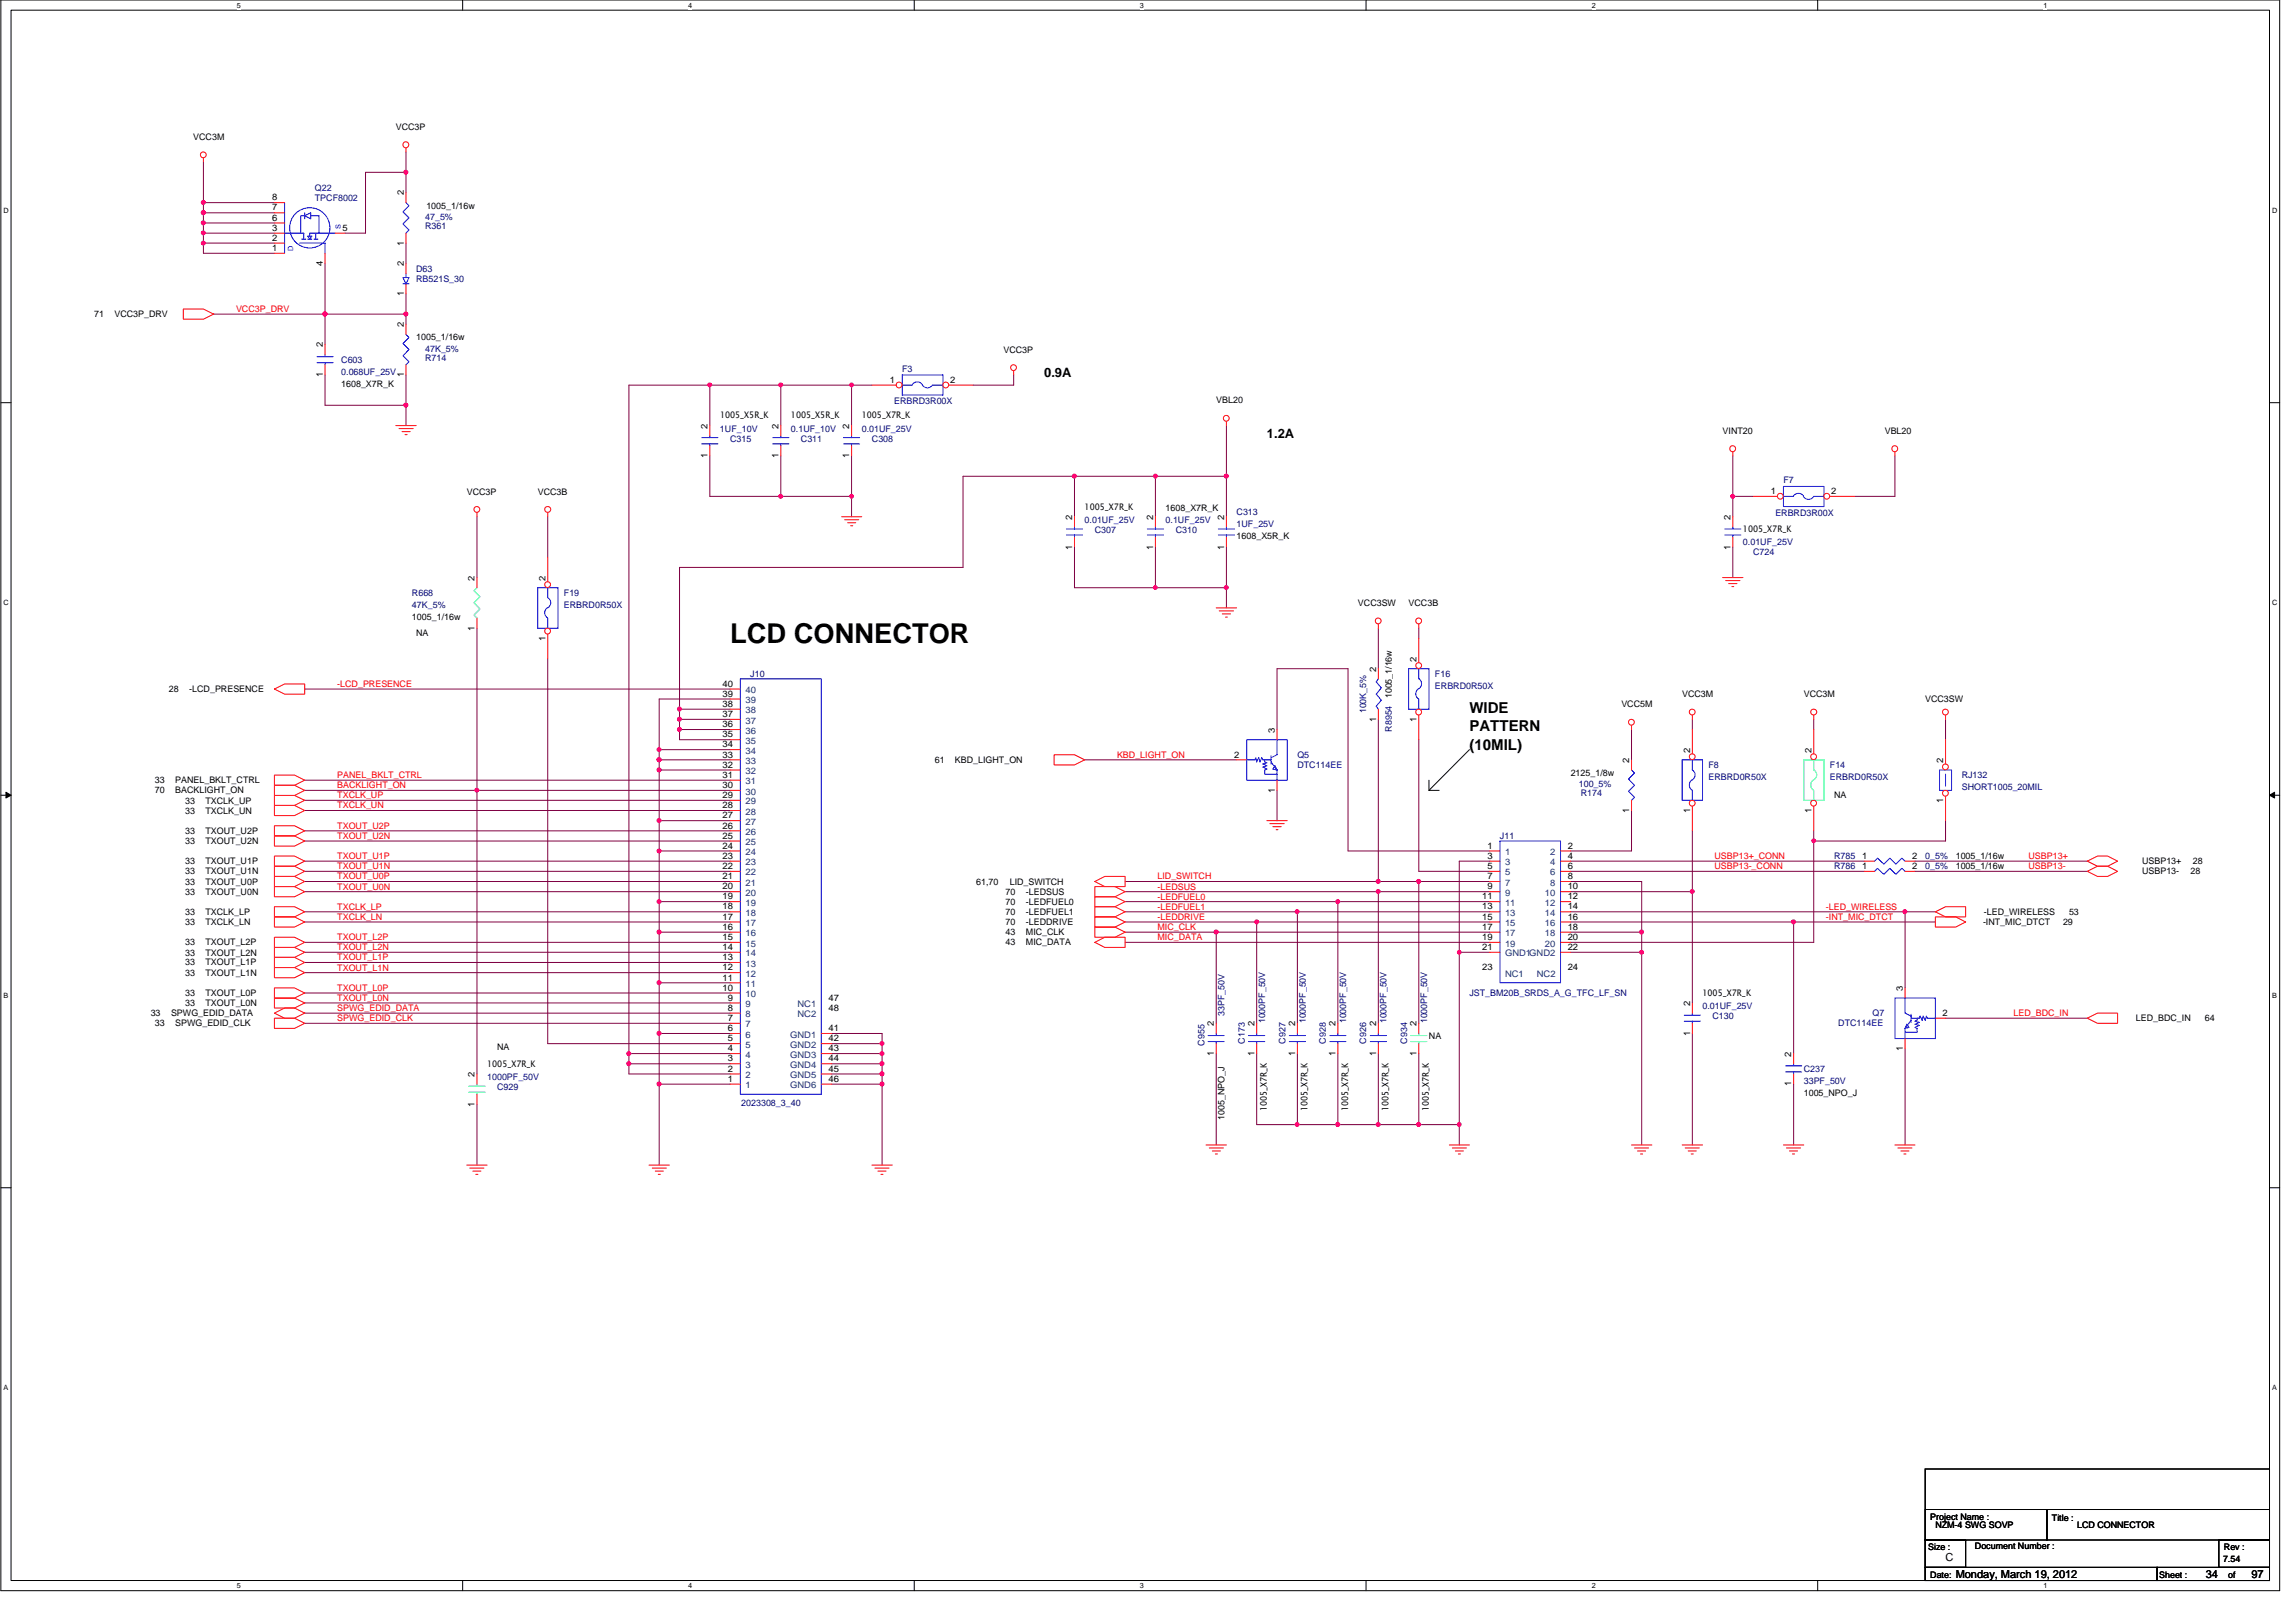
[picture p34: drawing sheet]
<svg xmlns="http://www.w3.org/2000/svg" width="420mm" height="297mm" viewBox="0 0 420 297" stroke-linecap="round" stroke-linejoin="round" font-family="sans-serif">
<defs><g id="words">
<text font-size="5" x="133.7" y="117.7">LCD CONNECTOR</text>
<g font-size="2.8">
<text x="269" y="130.5">WIDE</text>
<text x="269" y="133.9">PATTERN</text>
<text x="269" y="137.2">(10MIL)</text>
</g>
<g font-size="2.4">
<text x="191.2" y="69">0.9A</text>
<text x="231.9" y="80.1">1.2A</text>
</g>
<g font-size="2">
<text x="356.2" y="285.6">C</text>
<text x="358" y="288.8">Monday, March 19, 2012</text>
<text x="403.8" y="288.8">34</text>
<text x="412.2" y="288.8">97</text>
</g>
<g font-size="1.7">
<text x="72.5" y="23.7">VCC3P</text>
<text x="35.4" y="25.6">VCC3M</text>
<text x="73.9" y="35.8" transform="rotate(-90 73.9 35.8)">2</text>
<text x="49.8" y="36.7">8</text>
<text x="49.8" y="38.5">7</text>
<text x="49.8" y="40.4">6</text>
<text x="78.1" y="38.2">1005_1/16w</text>
<text x="49.8" y="42.2">3</text>
<text x="49.8" y="44.1">2</text>
<text x="49.8" y="45.9">1</text>
<text x="62.7" y="42.2">5</text>
<text x="73.9" y="45" transform="rotate(-90 73.9 45)">1</text>
<text x="59.1" y="48.6" transform="rotate(-90 59.1 48.6)">4</text>
<text x="73.9" y="48.8" transform="rotate(-90 73.9 48.8)">2</text>
<text x="17.2" y="58">71</text>
<text x="20.9" y="58">VCC3P_DRV</text>
<text x="73.9" y="59.9" transform="rotate(-90 73.9 59.9)">2</text>
<text x="73.9" y="54.2" transform="rotate(-90 73.9 54.2)">1</text>
<text x="59.1" y="63.6" transform="rotate(-90 59.1 63.6)">2</text>
<text x="76.2" y="62.3">1005_1/16w</text>
<text x="183.7" y="64.5">VCC3P</text>
<text x="59.1" y="69" transform="rotate(-90 59.1 69)">1</text>
<text x="62.5" y="70.8">1608_X7R_K</text>
<text x="73.9" y="69" transform="rotate(-90 73.9 69)">1</text>
<text x="162.9" y="70.1">1</text>
<text x="173.9" y="70.1">2</text>
<text x="131.8" y="76.6">1005_X5R_K</text>
<text x="144.8" y="76.6">1005_X5R_K</text>
<text x="157.8" y="76.6">1005_X7R_K</text>
<text x="222.7" y="73.8">VBL20</text>
<text x="129.5" y="83.9" transform="rotate(-90 129.5 83.9)">1</text>
<text x="129.5" y="78.4" transform="rotate(-90 129.5 78.4)">2</text>
<text x="142.5" y="83.9" transform="rotate(-90 142.5 83.9)">1</text>
<text x="142.5" y="78.4" transform="rotate(-90 142.5 78.4)">2</text>
<text x="155.5" y="83.9" transform="rotate(-90 155.5 83.9)">1</text>
<text x="155.5" y="78.4" transform="rotate(-90 155.5 78.4)">2</text>
<text x="315.4" y="79.4">VINT20</text>
<text x="345" y="79.4">VBL20</text>
<text x="85.5" y="90.5">VCC3P</text>
<text x="98.5" y="90.5">VCC3B</text>
<text x="196.3" y="95.1" transform="rotate(-90 196.3 95.1)">2</text>
<text x="198.6" y="93.3">1005_X7R_K</text>
<text x="211.1" y="95.1" transform="rotate(-90 211.1 95.1)">2</text>
<text x="213.4" y="93.5">1608_X7R_K</text>
<text x="224.1" y="95.1" transform="rotate(-90 224.1 95.1)">2</text>
<text x="316.8" y="95.1" transform="rotate(-90 316.8 95.1)">2</text>
<text x="324.2" y="90.4">1</text>
<text x="335.2" y="90.4">2</text>
<text x="196.3" y="100.6" transform="rotate(-90 196.3 100.6)">1</text>
<text x="211.1" y="100.6" transform="rotate(-90 211.1 100.6)">1</text>
<text x="224.1" y="100.6" transform="rotate(-90 224.1 100.6)">1</text>
<text x="226.4" y="98.6">1608_X5R_K</text>
<text x="316.8" y="100.6" transform="rotate(-90 316.8 100.6)">1</text>
<text x="319.1" y="97.3">1005_X7R_K</text>
<text x="86.9" y="106.3" transform="rotate(-90 86.9 106.3)">2</text>
<text x="99.9" y="106.3" transform="rotate(-90 99.9 106.3)">2</text>
<text x="75.4" y="113.5">1005_1/16w</text>
<text x="248.6" y="110.9">VCC3SW</text>
<text x="257.9" y="110.9">VCC3B</text>
<text x="76.2" y="116.5">NA</text>
<text x="86.9" y="115.4" transform="rotate(-90 86.9 115.4)">1</text>
<text x="99.9" y="117.3" transform="rotate(-90 99.9 117.3)">1</text>
<text x="132.3" y="125.7">40</text>
<text x="251.9" y="122.9" transform="rotate(-90 251.9 122.9)">2</text>
<text x="259.3" y="121.1" transform="rotate(-90 259.3 121.1)">2</text>
<text x="30.9" y="126.7">28</text>
<text x="34.7" y="126.7">-LCD_PRESENCE</text>
<text x="132.3" y="131.2">37</text>
<text x="132.3" y="129.4">38</text>
<text x="132.3" y="127.5">39</text>
<text x="254.8" y="127.8" transform="rotate(-90 254.8 127.8)">1005_1/16w</text>
<text x="296.8" y="129.4">VCC5M</text>
<text x="308" y="127.6">VCC3M</text>
<text x="330.2" y="127.6">VCC3M</text>
<text x="352.5" y="128.5">VCC3SW</text>
<text x="132.3" y="136.8">34</text>
<text x="132.3" y="135">35</text>
<text x="132.3" y="133.1">36</text>
<text x="233.4" y="134.1" transform="rotate(-90 233.4 134.1)">3</text>
<text x="251.9" y="132.1" transform="rotate(-90 251.9 132.1)">1</text>
<text x="259.3" y="132.1" transform="rotate(-90 259.3 132.1)">1</text>
<text x="309.4" y="137.8" transform="rotate(-90 309.4 137.8)">2</text>
<text x="331.6" y="137.8" transform="rotate(-90 331.6 137.8)">2</text>
<text x="28.4" y="143.3">33</text>
<text x="32.1" y="143.3">PANEL_BKLT_CTRL</text>
<text x="132.3" y="142.4">31</text>
<text x="132.3" y="140.5">32</text>
<text x="132.3" y="138.6">33</text>
<text x="171.1" y="139.6">61</text>
<text x="174.8" y="139.6">KBD_LIGHT_ON</text>
<text x="226" y="138.6">2</text>
<text x="287.6" y="142">2125_1/8w</text>
<text x="298.3" y="139.6" transform="rotate(-90 298.3 139.6)">2</text>
<text x="355.8" y="139.6" transform="rotate(-90 355.8 139.6)">2</text>
<text x="28.4" y="145.2">70</text>
<text x="32.1" y="145.2">BACKLIGHT_ON</text>
<text x="33.9" y="147.1">33</text>
<text x="33.9" y="148.9">33</text>
<text x="37.6" y="147.1">TXCLK_UP</text>
<text x="37.6" y="148.9">TXCLK_UN</text>
<text x="132.3" y="149.8">27</text>
<text x="132.3" y="147.9">28</text>
<text x="132.3" y="146">29</text>
<text x="132.3" y="144.2">30</text>
<text x="233.4" y="145.1" transform="rotate(-90 233.4 145.1)">1</text>
<text x="298.3" y="148.8" transform="rotate(-90 298.3 148.8)">1</text>
<text x="309.4" y="148.8" transform="rotate(-90 309.4 148.8)">1</text>
<text x="331.6" y="148.8" transform="rotate(-90 331.6 148.8)">1</text>
<text x="335.8" y="146.1">NA</text>
<text x="355.8" y="146.9" transform="rotate(-90 355.8 146.9)">1</text>
<text x="33.9" y="152.6">33</text>
<text x="33.9" y="154.5">33</text>
<text x="37.6" y="152.6">TXOUT_U2P</text>
<text x="37.6" y="154.5">TXOUT_U2N</text>
<text x="132.3" y="155.3">24</text>
<text x="132.3" y="153.5">25</text>
<text x="132.3" y="151.6">26</text>
<text x="272.3" y="155.3">1</text>
<text x="287" y="155.3">2</text>
<text x="33.9" y="158.2">33</text>
<text x="33.9" y="160">33</text>
<text x="33.9" y="161.9">33</text>
<text x="37.6" y="158.2">TXOUT_U1P</text>
<text x="37.6" y="160">TXOUT_U1N</text>
<text x="37.6" y="161.9">TXOUT_U0P</text>
<text x="132.3" y="160.9">21</text>
<text x="132.3" y="159">22</text>
<text x="132.3" y="157.2">23</text>
<text x="178.7" y="161.9">61,70</text>
<text x="184.9" y="161.9">LID_SWITCH</text>
<text x="272.3" y="160.9">7</text>
<text x="272.3" y="159">5</text>
<text x="272.3" y="157.2">3</text>
<text x="287" y="160.9">8</text>
<text x="287" y="159">6</text>
<text x="287" y="157.2">4</text>
<text x="340.9" y="159">1</text>
<text x="340.9" y="157.2">1</text>
<text x="350.1" y="159">2</text>
<text x="350.1" y="157.2">2</text>
<text x="358" y="159.1">1005_1/16w</text>
<text x="358" y="157.2">1005_1/16w</text>
<text x="392.2" y="158.2">USBP13+</text>
<text x="392.2" y="160">USBP13-</text>
<text x="401.1" y="160">28</text>
<text x="401.4" y="158.2">28</text>
<text x="33.9" y="163.7">33</text>
<text x="33.9" y="167.4">33</text>
<text x="37.6" y="163.7">TXOUT_U0N</text>
<text x="37.6" y="167.4">TXCLK_LP</text>
<text x="132.3" y="166.5">18</text>
<text x="132.3" y="164.6">19</text>
<text x="132.3" y="162.8">20</text>
<text x="184.1" y="163.7">70</text>
<text x="184.1" y="165.6">70</text>
<text x="184.1" y="167.4">70</text>
<text x="187.8" y="163.7">-LEDSUS</text>
<text x="187.8" y="165.6">-LEDFUEL0</text>
<text x="187.8" y="167.4">-LEDFUEL1</text>
<text x="271.3" y="166.5">13</text>
<text x="271.3" y="164.6">11</text>
<text x="272.3" y="162.8">9</text>
<text x="287" y="166.5">14</text>
<text x="287" y="164.6">12</text>
<text x="287" y="162.8">10</text>
<text x="363.2" y="167.4">-LED_WIRELESS</text>
<text x="378.8" y="167.4">53</text>
<text x="33.9" y="169.3">33</text>
<text x="33.9" y="173">33</text>
<text x="37.6" y="169.3">TXCLK_LN</text>
<text x="37.6" y="173">TXOUT_L2P</text>
<text x="132.3" y="173.9">14</text>
<text x="132.3" y="172">15</text>
<text x="132.3" y="170.2">16</text>
<text x="132.3" y="168.3">17</text>
<text x="184.1" y="169.3">70</text>
<text x="184.1" y="171.2">43</text>
<text x="184.1" y="173">43</text>
<text x="187.8" y="169.3">-LEDDRIVE</text>
<text x="187.8" y="171.2">MIC_CLK</text>
<text x="187.8" y="173">MIC_DATA</text>
<text x="271.3" y="172">19</text>
<text x="271.3" y="170.2">17</text>
<text x="271.3" y="168.3">15</text>
<text x="271.3" y="173.9">21</text>
<text x="287" y="172">20</text>
<text x="287" y="170.2">18</text>
<text x="287" y="168.3">16</text>
<text x="287" y="173.9">22</text>
<text x="363" y="169.3">-INT_MIC_DTCT</text>
<text x="377.7" y="169.3">29</text>
<text x="33.9" y="174.9">33</text>
<text x="33.9" y="176.7">33</text>
<text x="33.9" y="178.6">33</text>
<text x="37.6" y="174.9">TXOUT_L2N</text>
<text x="37.6" y="176.7">TXOUT_L1P</text>
<text x="37.6" y="178.6">TXOUT_L1N</text>
<text x="132.3" y="179.5">11</text>
<text x="132.3" y="177.6">12</text>
<text x="132.3" y="175.7">13</text>
<text x="271.3" y="177.6">23</text>
<text x="287" y="177.6">24</text>
<text x="27.6" y="186">33</text>
<text x="31.3" y="186">SPWG_EDID_DATA</text>
<text x="33.9" y="182.3">33</text>
<text x="33.9" y="184.1">33</text>
<text x="37.6" y="182.3">TXOUT_L0P</text>
<text x="37.6" y="184.1">TXOUT_L0N</text>
<text x="132.3" y="181.3">10</text>
<text x="133.3" y="185">8</text>
<text x="133.3" y="183.1">9</text>
<text x="151.7" y="183.1">47</text>
<text x="151.7" y="185">48</text>
<text x="309.4" y="184.1" transform="rotate(-90 309.4 184.1)">2</text>
<text x="311.7" y="182.2">1005_X7R_K</text>
<text x="348.3" y="181.4" transform="rotate(-90 348.3 181.4)">3</text>
<text x="355.6" y="185.9">2</text>
<text x="28.4" y="187.8">33</text>
<text x="32.1" y="187.8">SPWG_EDID_CLK</text>
<text x="133.3" y="190.6">5</text>
<text x="133.3" y="188.7">6</text>
<text x="133.3" y="186.9">7</text>
<text x="151.7" y="188.7">41</text>
<text x="151.7" y="190.6">42</text>
<text x="222.2" y="187.8" transform="rotate(-90 222.2 187.8)">2</text>
<text x="229.6" y="187.8" transform="rotate(-90 229.6 187.8)">2</text>
<text x="237.1" y="187.8" transform="rotate(-90 237.1 187.8)">2</text>
<text x="244.5" y="187.8" transform="rotate(-90 244.5 187.8)">2</text>
<text x="251.9" y="187.8" transform="rotate(-90 251.9 187.8)">2</text>
<text x="259.3" y="187.8" transform="rotate(-90 259.3 187.8)">2</text>
<text x="261.6" y="190.2">NA</text>
<text x="309.4" y="189.6" transform="rotate(-90 309.4 189.6)">1</text>
<text x="391" y="186.9">LED_BDC_IN</text>
<text x="403.6" y="186.9">64</text>
<text x="86.9" y="197.1" transform="rotate(-90 86.9 197.1)">2</text>
<text x="89.2" y="195.2">1005_X7R_K</text>
<text x="91" y="192.1">NA</text>
<text x="133.3" y="198">1</text>
<text x="133.3" y="196.1">2</text>
<text x="133.3" y="194.3">3</text>
<text x="133.3" y="192.4">4</text>
<text x="151.7" y="192.4">43</text>
<text x="151.7" y="194.3">44</text>
<text x="151.7" y="196.1">45</text>
<text x="151.7" y="198">46</text>
<text x="222.2" y="193.3" transform="rotate(-90 222.2 193.3)">1</text>
<text x="229.6" y="193.3" transform="rotate(-90 229.6 193.3)">1</text>
<text x="237.1" y="193.3" transform="rotate(-90 237.1 193.3)">1</text>
<text x="244.5" y="193.3" transform="rotate(-90 244.5 193.3)">1</text>
<text x="251.9" y="193.3" transform="rotate(-90 251.9 193.3)">1</text>
<text x="259.3" y="193.3" transform="rotate(-90 259.3 193.3)">1</text>
<text x="327.9" y="193.4" transform="rotate(-90 327.9 193.4)">2</text>
<text x="348.3" y="192.4" transform="rotate(-90 348.3 192.4)">1</text>
<text x="86.9" y="202.6" transform="rotate(-90 86.9 202.6)">1</text>
<text x="231.9" y="203.4" transform="rotate(-90 231.9 203.4)">1005_X7R_K</text>
<text x="239.4" y="203.4" transform="rotate(-90 239.4 203.4)">1005_X7R_K</text>
<text x="246.8" y="203.4" transform="rotate(-90 246.8 203.4)">1005_X7R_K</text>
<text x="254.2" y="203.4" transform="rotate(-90 254.2 203.4)">1005_X7R_K</text>
<text x="261.6" y="203.4" transform="rotate(-90 261.6 203.4)">1005_X7R_K</text>
<text x="327.9" y="198.8" transform="rotate(-90 327.9 198.8)">1</text>
<text x="330.2" y="200.6">1005_NPO_J</text>
<text x="224.2" y="204.9" transform="rotate(-90 224.2 204.9)">1005_NPO_J</text>
<text x="353.4" y="278.1">Project Name :</text>
<text x="354.3" y="279.6">NZM-4 SWG SOVP</text>
<text x="375.7" y="278.3">Title :</text>
<text x="380.3" y="279.6">LCD CONNECTOR</text>
<text x="353" y="283.7">Size :</text>
<text x="361.6" y="283.5">Document Number :</text>
<text x="407" y="285.9">7.54</text>
<text x="407.1" y="283.7">Rev :</text>
<text x="353.4" y="288.7">Date:</text>
<text x="395.3" y="288.7">Sheet :</text>
<text x="407.9" y="288.7">of</text>
</g>
<g font-size="1.7" fill="#000080">
<text x="57.6" y="34.9">Q22</text>
<text x="57.6" y="36.7">TPCF8002</text>
<text x="77.8" y="41.9">R361</text>
<text x="77.8" y="40.3">47_5%</text>
<text x="76.2" y="49.7">D63</text>
<text x="76.2" y="51.6">RB521S_30</text>
<text x="77.8" y="66">R714</text>
<text x="77.8" y="64.3">47K_5%</text>
<text x="62.5" y="66.4">C603</text>
<text x="62.5" y="68.6">0.068UF_25V</text>
<text x="165.2" y="68.1">F3</text>
<text x="163.7" y="74">ERBRD3R00X</text>
<text x="131.8" y="79">1UF_10V</text>
<text x="133.7" y="80.9">C315</text>
<text x="144.8" y="79">0.1UF_10V</text>
<text x="146.6" y="80.9">C311</text>
<text x="157.8" y="79">0.01UF_25V</text>
<text x="159.6" y="80.9">C308</text>
<text x="326.5" y="88.4">F7</text>
<text x="198.6" y="95.7">0.01UF_25V</text>
<text x="213.4" y="95.7">0.1UF_25V</text>
<text x="226.4" y="94.2">C313</text>
<text x="325" y="94.4">ERBRD3R00X</text>
<text x="200.4" y="97.5">C307</text>
<text x="215.3" y="97.5">C310</text>
<text x="226.4" y="96.4">1UF_25V</text>
<text x="319.1" y="99.8">0.01UF_25V</text>
<text x="321" y="101.6">C724</text>
<text x="75.4" y="109.1">R668</text>
<text x="75.4" y="111.3">47K_5%</text>
<text x="103.2" y="109.1">F19</text>
<text x="103.2" y="111.3">ERBRD0R50X</text>
<text x="137.4" y="123.9">J10</text>
<text x="262.7" y="123.9">F16</text>
<text x="250.1" y="130.6" transform="rotate(-90 250.1 130.6)">100K_5%</text>
<text x="262.7" y="126.1">ERBRD0R50X</text>
<text x="254.8" y="133.9" transform="rotate(-90 254.8 133.9)">R8954</text>
<text x="237.5" y="138.7">Q5</text>
<text x="237.5" y="140.5">DTC114EE</text>
<text x="312.8" y="140.5">F8</text>
<text x="312.8" y="142.8">ERBRD0R50X</text>
<text x="335" y="140.5">F14</text>
<text x="335" y="142.8">ERBRD0R50X</text>
<text x="359.1" y="142.4">RJ132</text>
<text x="289" y="144.1">100_5%</text>
<text x="289.4" y="145.8">R174</text>
<text x="359.1" y="144.7">SHORT1005_20MIL</text>
<text x="274.6" y="153.5">J11</text>
<text x="335.8" y="159.1">R786</text>
<text x="335.8" y="157.2">R785</text>
<text x="352.5" y="159.1">0_5%</text>
<text x="352.5" y="157.2">0_5%</text>
<text x="224.2" y="186" transform="rotate(-90 224.2 186)">33PF_50V</text>
<text x="269" y="182.3">JST_BM20B_SRDS_A_G_TFC_LF_SN</text>
<text x="311.7" y="184.7">0.01UF_25V</text>
<text x="342.8" y="186">Q7</text>
<text x="220.5" y="191.3" transform="rotate(-90 220.5 191.3)">C955</text>
<text x="227.9" y="191" transform="rotate(-90 227.9 191)">C173</text>
<text x="231.6" y="187.3" transform="rotate(-90 231.6 187.3)">1000PF_50V</text>
<text x="235.3" y="191" transform="rotate(-90 235.3 191)">C927</text>
<text x="239" y="187.3" transform="rotate(-90 239 187.3)">1000PF_50V</text>
<text x="242.7" y="191" transform="rotate(-90 242.7 191)">C928</text>
<text x="246.5" y="187.3" transform="rotate(-90 246.5 187.3)">1000PF_50V</text>
<text x="250.1" y="191" transform="rotate(-90 250.1 191)">C926</text>
<text x="253.9" y="187.3" transform="rotate(-90 253.9 187.3)">1000PF_50V</text>
<text x="257.6" y="191" transform="rotate(-90 257.6 191)">C934</text>
<text x="261.3" y="187.3" transform="rotate(-90 261.3 187.3)">1000PF_50V</text>
<text x="313.5" y="186.5">C130</text>
<text x="336.5" y="187.8">DTC114EE</text>
<text x="89.2" y="197.7">1000PF_50V</text>
<text x="330.2" y="196.2">C237</text>
<text x="91" y="199.5">C929</text>
<text x="135.7" y="202.5">2023308_3_40</text>
<text x="330.2" y="198.4">33PF_50V</text>
</g>
<g font-size="1.7" fill="#f00">
<text x="43.2" y="57.1">VCC3P_DRV</text>
<text x="61.8" y="125.7">-LCD_PRESENCE</text>
<text x="61.8" y="142.4">PANEL_BKLT_CTRL</text>
<text x="204.5" y="138.7">KBD_LIGHT_ON</text>
<text x="61.8" y="144.3">BACKLIGHT_ON</text>
<text x="61.8" y="146.1">TXCLK_UP</text>
<text x="61.8" y="148">TXCLK_UN</text>
<text x="61.8" y="151.7">TXOUT_U2P</text>
<text x="61.8" y="153.5">TXOUT_U2N</text>
<text x="61.8" y="157.2">TXOUT_U1P</text>
<text x="61.8" y="159.1">TXOUT_U1N</text>
<text x="61.8" y="161">TXOUT_U0P</text>
<text x="211.9" y="161">LID_SWITCH</text>
<text x="313.9" y="157.2">USBP13+_CONN</text>
<text x="313.9" y="159.1">USBP13-_CONN</text>
<text x="371.4" y="159.1">USBP13-</text>
<text x="371.4" y="157.2">USBP13+</text>
<text x="61.8" y="162.8">TXOUT_U0N</text>
<text x="61.8" y="166.5">TXCLK_LP</text>
<text x="211.9" y="166.5">-LEDFUEL1</text>
<text x="211.9" y="164.6">-LEDFUEL0</text>
<text x="211.9" y="162.8">-LEDSUS</text>
<text x="334.3" y="166.5">-LED_WIRELESS</text>
<text x="61.8" y="168.4">TXCLK_LN</text>
<text x="61.8" y="172.1">TXOUT_L2P</text>
<text x="61.8" y="173.9">TXOUT_L2N</text>
<text x="211.9" y="172.1">MIC_DATA</text>
<text x="211.9" y="168.4">-LEDDRIVE</text>
<text x="211.9" y="170.2">MIC_CLK</text>
<text x="334.3" y="168.4">-INT_MIC_DTCT</text>
<text x="61.8" y="175.8">TXOUT_L1P</text>
<text x="61.8" y="177.6">TXOUT_L1N</text>
<text x="61.8" y="181.4">TXOUT_L0P</text>
<text x="61.8" y="183.2">TXOUT_L0N</text>
<text x="61.8" y="185">SPWG_EDID_DATA</text>
<text x="368.6" y="186">LED_BDC_IN</text>
<text x="61.8" y="186.9">SPWG_EDID_CLK</text>
</g>
<g font-size="1.7" fill="#004080">
<text x="136.5" y="130.6">38</text>
<text x="136.5" y="128.7">39</text>
<text x="136.5" y="126.9">40</text>
<text x="136.5" y="138">34</text>
<text x="136.5" y="136.1">35</text>
<text x="136.5" y="134.3">36</text>
<text x="136.5" y="132.4">37</text>
<text x="136.5" y="143.6">31</text>
<text x="136.5" y="141.7">32</text>
<text x="136.5" y="139.8">33</text>
<text x="136.5" y="149.1">28</text>
<text x="136.5" y="147.2">29</text>
<text x="136.5" y="145.4">30</text>
<text x="136.5" y="154.7">25</text>
<text x="136.5" y="152.8">26</text>
<text x="136.5" y="151">27</text>
<text x="136.5" y="160.2">22</text>
<text x="136.5" y="158.4">23</text>
<text x="136.5" y="156.5">24</text>
<text x="275.5" y="160.2">5</text>
<text x="275.5" y="158.4">3</text>
<text x="275.5" y="156.5">1</text>
<text x="283.8" y="160.2">6</text>
<text x="283.8" y="158.4">4</text>
<text x="283.8" y="156.5">2</text>
<text x="136.5" y="167.6">18</text>
<text x="136.5" y="165.8">19</text>
<text x="136.5" y="164">20</text>
<text x="136.5" y="162.1">21</text>
<text x="275.5" y="167.6">13</text>
<text x="275.5" y="165.8">11</text>
<text x="275.5" y="164">9</text>
<text x="275.5" y="162.1">7</text>
<text x="282.8" y="167.6">14</text>
<text x="282.8" y="165.8">12</text>
<text x="282.8" y="164">10</text>
<text x="283.8" y="162.1">8</text>
<text x="136.5" y="173.2">15</text>
<text x="136.5" y="171.4">16</text>
<text x="136.5" y="169.5">17</text>
<text x="275.5" y="173.2">19</text>
<text x="275.5" y="171.4">17</text>
<text x="275.5" y="169.5">15</text>
<text x="282.8" y="173.2">20</text>
<text x="282.8" y="171.4">18</text>
<text x="282.8" y="169.5">16</text>
<text x="136.5" y="178.8">12</text>
<text x="136.5" y="176.9">13</text>
<text x="136.5" y="175">14</text>
<text x="275.5" y="175">GND1GND2</text>
<text x="275.5" y="178.8">NC1</text>
<text x="281.3" y="178.8">NC2</text>
<text x="136.5" y="184.3">9</text>
<text x="136.5" y="182.5">10</text>
<text x="136.5" y="180.6">11</text>
<text x="146" y="184.3">NC1</text>
<text x="136.5" y="191.8">5</text>
<text x="136.5" y="189.9">6</text>
<text x="136.5" y="188">7</text>
<text x="136.5" y="186.2">8</text>
<text x="144.6" y="189.9">GND1</text>
<text x="144.6" y="191.8">GND2</text>
<text x="146" y="186.2">NC2</text>
<text x="136.5" y="197.3">2</text>
<text x="136.5" y="195.5">3</text>
<text x="136.5" y="193.6">4</text>
<text x="144.6" y="193.6">GND3</text>
<text x="144.6" y="195.5">GND4</text>
<text x="144.6" y="197.3">GND5</text>
<text x="136.5" y="199.2">1</text>
<text x="144.6" y="199.2">GND6</text>
</g>
<g font-size="1.3">
<text x="43.3" y="1.4">5</text>
<text x="126" y="1.4">4</text>
<text x="208.7" y="1.4">3</text>
<text x="291.4" y="1.4">2</text>
<text x="374.1" y="1.4">1</text>
<text x=".6" y="38.9">D</text>
<text x="416" y="38.9">D</text>
<text x=".6" y="110.8">C</text>
<text x="416" y="110.8">C</text>
<text x=".6" y="182.6">B</text>
<text x="416" y="182.6">B</text>
<text x=".6" y="254.5">A</text>
<text x="416" y="254.5">A</text>
<text x="43.3" y="290.7">5</text>
<text x="126" y="290.7">4</text>
<text x="208.7" y="290.7">3</text>
<text x="291.4" y="290.7">2</text>
<text x="374.1" y="290.7">1</text>
</g>
<g font-size="1.3" fill="#00f">
<text x="62.4" y="41.9" transform="rotate(-90 62.4 41.9)">S</text>
<text x="53.7" y="46" transform="rotate(-90 53.7 46)">D</text>
</g>
</g></defs>
<path d="M.2 0h417.2v291.1h-417.2zM2 1.9h413.5v287.4h-413.5z" fill="none" stroke="#000" stroke-width=".18"/>
<g fill="#fff">
<path d="M43.3 .2h.8v1.5h-.8z"/>
<path d="M43.3 289.5h.8v1.5h-.8z"/>
</g>
<path d="M84.7 0v1.9M84.7 289.3v1.8" fill="none" stroke="#000" stroke-width=".18"/>
<g fill="#fff">
<path d="M126 .2h.7v1.5h-.7z"/>
<path d="M126 289.5h.7v1.5h-.7z"/>
</g>
<path d="M167.4 0v1.9M167.4 289.3v1.8" fill="none" stroke="#000" stroke-width=".18"/>
<g fill="#fff">
<path d="M208.7 .2h.7v1.5h-.7z"/>
<path d="M208.7 289.5h.7v1.5h-.7z"/>
</g>
<path d="M250.1 0v1.9M250.1 289.3v1.8" fill="none" stroke="#000" stroke-width=".18"/>
<g fill="#fff">
<path d="M291.4 .2h.7v1.5h-.7z"/>
<path d="M291.4 289.5h.7v1.5h-.7z"/>
</g>
<path d="M332.8 0v1.9M332.8 289.3v1.8" fill="none" stroke="#000" stroke-width=".18"/>
<g fill="#fff">
<path d="M374.1 .2h.7v1.5h-.7z"/>
<path d="M374.1 289.5h.7v1.5h-.7z"/>
<path d="M.6 37.8h1v1.4h-1z"/>
<path d="M416 37.8h.9v1.4h-.9z"/>
<path d="M.6 109.6h1v1.5h-1z"/>
<path d="M416 109.6h.9v1.5h-.9z"/>
</g>
<path d="M.2 73.7h1.8M415.5 73.7h1.9" fill="none" stroke="#000" stroke-width=".18"/>
<g fill="#fff">
<path d="M.6 181.4h.9v1.5h-.9z"/>
<path d="M416 181.4h.8v1.5h-.8z"/>
</g>
<path d="M.2 145.5h1.8M415.5 145.5h1.9" fill="none" stroke="#000" stroke-width=".18"/>
<path d="M1.1 145l.9 .5-.9 .5zM415.5 145.5l.9-.5v1z" fill="#000" stroke="#000" stroke-width=".18"/>
<g fill="#fff">
<path d="M.6 253.3h.8v1.5h-.8z"/>
<path d="M416 253.3h.8v1.5h-.8z"/>
</g>
<path d="M269 137.2l-7.4 7.5M261.6 142.8v1.9M261.6 144.7h1.9M.2 217.4h1.8M415.5 217.4h1.9M352.5 276.3h22.2v5.6h-22.2zM352.5 268.9h63v20.4h-63zM374.7 276.3h40.8v5.6h-40.8zM352.5 281.9h7.4v5h-7.4zM352.5 286.9h42.4v2.4h-42.4zM394.9 286.9h20.6v2.4h-20.6zM406.2 281.9h9.3v5h-9.3z" fill="none" stroke="#000" stroke-width=".18"/>
<g fill="none" stroke="#800040" stroke-width=".18">
<path d="M37.2 37.1v1.8M37.2 38.9v1.9M37.2 29.7v7.4M37.2 38.9h13M37.2 37.1h13M74.3 31.5v3.7M74.3 27.8v3.7M74.3 31.5h-7.4v11.2h-3.7M37.2 40.8v1.9M37.2 42.7v1.8M37.2 44.5v1.9h13M37.2 42.7h13"/>
<path d="M37.2 40.8h13M37.2 44.5h13M39.1 57.5h20.4M59.5 48.2v9.3M59.5 57.5v5.5M59.5 57.5h14.8M74.3 53.8v3.7M74.3 44.5v3.7M74.3 57.5v1.9M59.5 68.6v5.6h14.8M74.3 68.6v5.6M74.3 74.2v3.7"/>
<path d="M130 70.5h12.9v7.4M130 77.9v-7.4h-14.9v122.3M142.9 70.5h13M155.9 70.5h3.7M155.9 70.5v7.4M185.6 68.6v1.9h-7.4M224.5 77.9v9.3M87.3 94.6v11.1M100.3 94.6v7.4M130 83.4v7.4h12.9M142.9 90.8h13M142.9 83.4v7.4"/>
<path d="M155.9 90.8v3.8M155.9 83.4v7.4M196.7 87.2h-20.4v16.6h-51.9v26M196.7 87.2v7.4M196.7 87.2h14.8M211.5 87.2v7.4M211.5 87.2h13M224.5 87.2v7.4M317.2 90.8h3.8M317.2 90.8v3.8M317.2 83.4v7.4M346.9 83.4v7.4h-7.4"/>
<path d="M87.3 115v29.7M196.7 100.1v7.5h14.8M211.5 100.1v7.5M211.5 107.6h13M224.5 100.1v11.2M252.3 115v7.4M259.7 115v1.8M317.2 100.1v5.6M55.8 126.1h77.9M100.3 120.5v70.5h33.4M120.7 137.2h13M120.7 139.1h13"/>
<path d="M120.7 137.2v1.9M120.7 139.1v1.8M124.4 131.7h9.3M124.4 133.5h9.3M124.4 129.8h9.3M124.4 133.5v1.9h9.3M124.4 131.7v1.8M124.4 129.8v1.9M133.7 127.9h-13v9.3M198.6 139.1h27.8M233.8 133.5v-11.1h13v33.3h25.9M252.3 131.7v29.6"/>
<path d="M259.7 135.4v24.1h13M298.7 133.5v5.6M309.8 131.7v1.8M332.1 131.7v1.8M356.2 131.7v3.7M55.8 144.7h31.5M55.8 152.1h77.9M55.8 153.9h77.9M55.8 157.6h77.9M55.8 159.5h77.9M55.8 142.8h77.9M55.8 146.5h77.9"/>
<path d="M55.8 148.3h77.9M87.3 144.7v51.9M87.3 144.7h46.4M120.7 140.9v9.3h13M120.7 150.2v5.5h13M120.7 155.7v9.3h13M120.7 140.9h13M233.8 144.7v5.5M272.7 157.6h-5.5v16.7h5.5M287.6 157.6h53.7M287.6 159.5h53.7M298.7 148.3v7.4h-11.1"/>
<path d="M309.8 152.1v11.1M332.1 153.9v18.6h-44.5M332.1 152.1v1.8M350.6 159.5h31.5M350.6 157.6h31.5M356.2 150.2v3.7h-24.1M55.8 161.3h77.9M55.8 163.2h77.9M55.8 166.9h77.9M55.8 168.7h77.9M55.8 172.5h77.9M55.8 174.3h77.9"/>
<path d="M55.8 176.1h77.9M55.8 178h77.9M120.7 170.6h13M120.7 179.9h13M120.7 165v5.6M120.7 170.6v9.3M120.7 179.9v9.2M206 172.5h66.7M206 166.9h31.5v20.4M206 165h38.9v22.3M206 163.2h46.3M206 168.7h24.1v18.6"/>
<path d="M206 170.6h16.7M206 161.3h46.3M222.7 170.6h50M222.7 170.6v16.7M230.1 168.7h42.6M237.5 166.9h35.2M244.9 165h27.8M252.3 163.2h20.4M252.3 163.2v24.1M252.3 161.3h7.4v26M259.7 161.3h13M267.2 174.3v31.5"/>
<path d="M287.6 163.2h22.2M287.6 166.9h61.2M287.6 168.7h40.8v24.1M287.6 170.6h13M287.6 161.3h13v9.3M300.6 170.6v3.7h-13M300.6 174.3v35.2M309.8 163.2v20.4M328.4 168.7h25.9M348.8 166.9v13.9M348.8 166.9h5.5M55.8 181.7h77.9"/>
<path d="M55.8 183.6h77.9M55.8 185.4h77.9M55.8 187.3h77.9M115.1 194.7h18.6M115.1 192.8h18.6M115.1 194.7v1.9h18.6M115.1 192.8v1.9M120.7 198.4h13M120.7 189.1h13M120.7 189.1v9.3M120.7 198.4v14.8M152.2 189.1h9.3v3.7"/>
<path d="M152.2 191h9.3M152.2 192.8h9.3M152.2 194.7h9.3M152.2 196.6h9.3M152.2 198.4h9.3M161.5 194.7v1.9M161.5 198.4v14.8M161.5 196.6v1.8M161.5 192.8v1.9M222.7 192.8v16.7M230.1 192.8v13h7.4M237.5 192.8v13"/>
<path d="M244.9 192.8v13M252.3 192.8v13M259.7 192.8v13M309.8 189.1v20.4M328.4 198.4v11.2M348.8 191.9v17.7M356.2 186.4h25.9M87.3 202.1v11.1M237.5 205.8h7.4M244.9 205.8h14.8M259.7 205.8h7.5M267.2 205.8v3.7"/>
</g>
<g fill="#f0f" stroke="#f0f" stroke-width=".18">
<circle cx="120.7" cy="140.9" r=".37"/>
<circle cx="155.9" cy="90.8" r=".34"/>
<circle cx="142.9" cy="90.8" r=".36"/>
<circle cx="120.7" cy="170.6" r=".37"/>
<circle cx="120.7" cy="165" r=".36"/>
<circle cx="120.7" cy="179.8" r=".37"/>
<circle cx="120.7" cy="150.2" r=".37"/>
<circle cx="222.6" cy="170.6" r=".37"/>
<circle cx="317.2" cy="90.8" r=".36"/>
<circle cx="124.4" cy="133.5" r=".37"/>
<circle cx="300.5" cy="174.3" r=".36"/>
<circle cx="267.2" cy="174.3" r=".34"/>
<circle cx="348.7" cy="166.9" r=".35"/>
<circle cx="328.3" cy="168.7" r=".37"/>
<circle cx="120.7" cy="155.7" r=".36"/>
<circle cx="161.5" cy="191" r=".36"/>
<circle cx="120.7" cy="189.1" r=".37"/>
<circle cx="252.3" cy="205.8" r=".37"/>
<circle cx="259.7" cy="205.8" r=".37"/>
<circle cx="120.7" cy="137.2" r=".36"/>
<circle cx="161.5" cy="192.8" r=".36"/>
<circle cx="309.8" cy="163.1" r=".36"/>
<circle cx="120.7" cy="139" r=".37"/>
<circle cx="161.5" cy="194.7" r=".37"/>
<circle cx="120.7" cy="198.4" r=".37"/>
<circle cx="267.1" cy="205.8" r=".35"/>
<circle cx="161.5" cy="196.5" r=".37"/>
<circle cx="115.1" cy="194.7" r=".37"/>
<circle cx="161.5" cy="198.4" r=".37"/>
<circle cx="196.7" cy="87.1" r=".37"/>
<circle cx="87.3" cy="144.6" r=".36"/>
<circle cx="224.5" cy="107.5" r=".36"/>
<circle cx="211.5" cy="107.5" r=".34"/>
<circle cx="124.4" cy="131.6" r=".37"/>
<circle cx="244.9" cy="205.8" r=".37"/>
<circle cx="237.5" cy="205.8" r=".35"/>
<circle cx="129.9" cy="70.4" r=".36"/>
<circle cx="259.7" cy="161.3" r=".37"/>
<circle cx="115.1" cy="192.8" r=".36"/>
<circle cx="155.9" cy="70.4" r=".34"/>
<circle cx="142.9" cy="70.4" r=".36"/>
<circle cx="224.5" cy="87.1" r=".37"/>
<circle cx="211.5" cy="87.1" r=".35"/>
<circle cx="252.3" cy="163.1" r=".36"/>
<circle cx="124.4" cy="129.8" r=".37"/>
<circle cx="244.9" cy="165" r=".36"/>
<circle cx="237.5" cy="166.9" r=".35"/>
<circle cx="230.1" cy="168.7" r=".35"/>
<circle cx="59.5" cy="57.5" r=".37"/>
<circle cx="37.2" cy="40.8" r=".37"/>
<circle cx="37.2" cy="38.9" r=".37"/>
<circle cx="37.2" cy="37.1" r=".37"/>
<circle cx="37.2" cy="42.6" r=".36"/>
<circle cx="37.2" cy="44.5" r=".36"/>
<circle cx="74.3" cy="74.1" r=".37"/>
<circle cx="74.3" cy="57.5" r=".37"/>
<circle cx="74.3" cy="31.5" r=".37"/>
<circle cx="300.5" cy="170.6" r=".37"/>
<circle cx="252.3" cy="161.3" r=".37"/>
<circle cx="332" cy="153.9" r=".34"/>
</g>
<g fill="none" stroke="#f00" stroke-width=".18">
<path d="M37.2 28.9v.8M74.3 27.1v.7M33.6 56.6h3.6l1.9 .9-1.9 .9h-3.6zM72.5 77.9h3.7M73.1 78.4h2.5M73.6 79h1.5M74.2 79.5h.3M185.6 67.9v.7M224.5 77.1v.8M87.3 93.8v.8M100.3 93.8v.8M154.1 94.6h3.7"/>
<path d="M154.6 95.1h2.6M155.2 95.7h1.5M155.7 96.2h.4M317.2 82.7v.7M346.9 82.7v.7M222.7 111.3h3.7M223.2 111.8h2.6M223.8 112.4h1.5M224.4 112.9h.3M252.3 114.2v.8M259.7 114.2v.8M315.4 105.7h3.7"/>
<path d="M315.9 106.3h2.6M316.5 106.8h1.5M317.1 107.4h.3M50.2 126.1l1.9-.9h3.7v1.8h-3.7zM193 138.1h3.7l1.9 1-1.9 .9h-3.7zM298.7 132.8v.7M309.8 130.9v.8M332.1 130.9v.8M356.2 130.9v.8M50.2 141.9h3.7l1.9 .9-1.9 .9h-3.7zM50.2 143.7h3.7l1.9 1-1.9 .9h-3.7zM50.2 145.6h3.7l1.9 .9-1.9 .9h-3.7z"/>
<path d="M50.2 147.4h3.7l1.9 .9-1.9 1h-3.7zM50.2 151.1h3.7l1.9 1-1.9 .9h-3.7zM50.2 153h3.7l1.9 .9-1.9 1h-3.7zM50.2 156.7h3.7l1.9 .9-1.9 .9h-3.7zM50.2 158.5h3.7l1.9 1-1.9 .9h-3.7zM231.9 150.2h3.8M232.5 150.7h2.6M233 151.3h1.6M233.6 151.8h.4M382.1 157.6l1.9-.9h1.9l1.8 .9-1.8 .9h-1.9zM382.1 159.5l1.9-1h1.9l1.8 1-1.8 .9h-1.9zM50.2 160.4h3.7l1.9 .9-1.9 1h-3.7z"/>
<path d="M50.2 162.3h3.7l1.9 .9-1.9 .9h-3.7zM50.2 165.9h3.7l1.9 1-1.9 .9h-3.7zM50.2 167.8h3.7l1.9 .9-1.9 1h-3.7zM50.2 171.5h3.7l1.9 1-1.9 .9h-3.7zM50.2 173.4h3.7l1.9 .9-1.9 .9h-3.7zM50.2 175.2h3.7l1.9 .9-1.9 1h-3.7zM50.2 177.1h3.7l1.9 .9-1.9 .9h-3.7zM200.4 162.3h3.7l1.9 .9-1.9 .9h-3.7zM200.4 164.1h3.7l1.9 .9-1.9 .9h-3.7zM200.4 165.9h3.7l1.9 1-1.9 .9h-3.7zM200.4 167.8h3.7l1.9 .9-1.9 1h-3.7zM200.4 169.7h3.7l1.9 .9-1.9 .9h-3.7z"/>
<path d="M200.4 161.3l1.9-.9h3.7v1.9h-3.7zM200.4 172.5l1.9-1h3.7v1.9h-3.7zM354.3 166.9l1.9-1h3.7v1.9h-3.7zM354.3 167.8h3.7l1.9 .9-1.9 1h-3.7zM50.2 180.8h3.7l1.9 .9-1.9 1h-3.7zM50.2 182.7h3.7l1.9 .9-1.9 .9h-3.7zM50.2 186.4h3.7l1.9 .9-1.9 .9h-3.7zM50.2 185.4l1.9-.9h1.8l1.9 .9-1.9 1h-1.8zM87.3 196.6v1.8M382.1 186.4l1.9-1h3.7v1.9h-3.7zM85.5 213.2h3.7M86 213.8h2.6"/>
<path d="M86.6 214.3h1.4M87.1 214.9h.4M87.3 200.3v1.8M118.8 213.2h3.7M119.4 213.8h2.6M120 214.3h1.4M120.5 214.9h.4M159.6 213.2h3.8M160.2 213.8h2.6M160.7 214.3h1.5M161.3 214.9h.4M220.8 209.5h3.7"/>
<path d="M221.4 210.1h2.6M221.9 210.7h1.5M222.5 211.2h.4M265.3 209.5h3.7M265.9 210.1h2.6M266.4 210.7h1.5M267 211.2h.4M298.7 209.5h3.7M299.2 210.1h2.6M299.8 210.7h1.5M300.3 211.2h.4M308 209.5h3.7"/>
<path d="M308.5 210.1h2.6M309.1 210.7h1.4M309.6 211.2h.4M326.5 209.5h3.7M327.1 210.1h2.5M327.6 210.7h1.5M328.2 211.2h.3M346.9 209.5h3.7M347.5 210.1h2.5M348 210.7h1.5M348.6 211.2h.3"/>
<circle cx="37.2" cy="28.3" r=".54"/>
<circle cx="74.3" cy="26.5" r=".55"/>
<circle cx="185.6" cy="67.3" r=".54"/>
<circle cx="224.5" cy="76.6" r=".54"/>
<circle cx="87.3" cy="93.2" r=".54"/>
<circle cx="100.3" cy="93.2" r=".55"/>
<circle cx="317.2" cy="82.1" r=".55"/>
<circle cx="346.9" cy="82.1" r=".55"/>
<circle cx="252.3" cy="113.6" r=".54"/>
<circle cx="259.7" cy="113.6" r=".54"/>
<circle cx="298.7" cy="132.2" r=".54"/>
<circle cx="309.8" cy="130.3" r=".54"/>
<circle cx="332.1" cy="130.3" r=".55"/>
<circle cx="356.2" cy="130.3" r=".54"/>
</g>
<path d="M85.8 198.8h3M85.8 199.9h3M87.3 199.9v.4M87.3 198.4v.4" fill="none" stroke="#00ff80" stroke-width=".18"/>
<path d="M98.5 107.6h3.6v7.4h-3.6zM100.2 109.3a1.08 1.08 0 0 1 .1 2M100.2 111.2a1.11 1.11 0 0 0 0 1.9M100.3 113.1v1.9M100.3 107.6v1.8" fill="none" stroke="#00f" stroke-width=".18"/>
<circle cx="100.2" cy="107" r=".54" fill="#fff" stroke="#f00" stroke-width=".18"/>
<path d="M100.3 102v4.5" fill="none" stroke="#f00" stroke-width=".18"/>
<circle cx="100.2" cy="115.5" r=".54" fill="#fff" stroke="#f00" stroke-width=".18"/>
<g fill="none" stroke="#f00" stroke-width=".18">
<path d="M100.3 116.1v4.4M133.7 139.1h1.8M133.7 137.2h1.8M133.7 135.4h1.8M133.7 133.5h1.8M133.7 131.7h1.8M133.7 129.8h1.8M133.7 127.9h1.8M133.7 126.1h1.8M133.7 159.5h1.8M133.7 157.6h1.8M133.7 155.7h1.8"/>
<path d="M133.7 153.9h1.8M133.7 152.1h1.8M133.7 150.2h1.8M133.7 148.3h1.8M133.7 146.5h1.8M133.7 144.7h1.8M133.7 142.8h1.8M133.7 140.9h1.8M272.7 159.5h1.9M272.7 157.6h1.9M272.7 155.7h1.9M285.7 159.5h1.9"/>
<path d="M285.7 157.6h1.9M285.7 155.7h1.9M133.7 179.9h1.8M133.7 178h1.8M133.7 176.1h1.8M133.7 174.3h1.8M133.7 172.5h1.8M133.7 170.6h1.8M133.7 168.7h1.8M133.7 166.9h1.8M133.7 165h1.8M133.7 163.2h1.8"/>
<path d="M133.7 161.3h1.8M272.7 172.5h1.9M272.7 170.6h1.9M272.7 168.7h1.9M272.7 166.9h1.9M272.7 165h1.9M272.7 163.2h1.9M272.7 161.3h1.9M272.7 174.3h1.9M274.6 178h.1M285.7 172.5h1.9M285.7 170.6h1.9"/>
<path d="M285.7 168.7h1.9M285.7 166.9h1.9M285.7 165h1.9M285.7 163.2h1.9M285.7 161.3h1.9M285.7 174.3h1.9M285.7 178h.1M133.7 198.4h1.8M133.7 196.6h1.8M133.7 194.7h1.8M133.7 192.8h1.8M133.7 191h1.8"/>
<path d="M133.7 189.1h1.8M133.7 187.3h1.8M133.7 185.4h1.8M133.7 183.6h1.8M133.7 181.7h1.8M150.4 189.1h1.8M150.4 191h1.8M150.4 192.8h1.8M150.4 194.7h1.8M150.4 196.6h1.8M150.4 198.4h1.8M150.4 183.6h.1"/>
<path d="M150.4 185.4h.1M237.5 191v1.8M237.5 187.3v1.8M244.9 191v1.8M244.9 187.3v1.8"/>
</g>
<g fill="none" stroke="#00f" stroke-width=".18">
<path d="M135.5 124.2h14.9v76.1h-14.9zM308 139.1h3.7v7.4h-3.7zM309.8 139.1v1.8M274.6 153.9h11.1v26h-11.1zM309.8 142.7a1.15 1.15 0 0 0 0 1.9M309.8 140.9a1.06 1.06 0 0 1 0 1.8M309.8 144.7v1.8M236 189.5h3M236 190.6h3M237.5 190.6v.4M237.5 189.1v.4M243.4 189.5h3"/>
<path d="M243.4 190.6h3M244.9 190.6v.4M244.9 189.1v.4"/>
</g>
<circle cx="309.8" cy="138.5" r=".54" fill="#fff" stroke="#f00" stroke-width=".18"/>
<path d="M309.8 133.5v4.5" fill="none" stroke="#f00" stroke-width=".18"/>
<circle cx="309.8" cy="147" r=".54" fill="#fff" stroke="#f00" stroke-width=".18"/>
<path d="M74.3 35.2v1.9M74.3 42.7v1.8M224.5 98.3v1.8M224.5 94.6v1.8M309.8 147.6v4.5M259.7 191v1.8M259.7 187.3v1.8" fill="none" stroke="#f00" stroke-width=".18"/>
<path d="M74.3 37.1l.6 .5-1.1 1.2 1.1 1.1-1.1 1.1 1.1 1.1-.6 .6M223 96.8h3M223 97.9h3M224.5 97.9v.4M224.5 96.4v.4" fill="none" stroke="#00f" stroke-width=".18"/>
<path d="M330.2 139.1h3.7v7.4h-3.7zM332.1 139.1v1.8M332 140.9a1.09 1.09 0 0 1 .6 1.1 1.09 1.09 0 0 1-.8 .9l-.3 .8a1.06 1.06 0 0 0 .5 .9M332.1 144.7v1.8M258.3 189.5h2.9M258.3 190.6h2.9M259.7 190.6v.4M259.7 189.1v.4" fill="none" stroke="#00ff80" stroke-width=".18"/>
<circle cx="332" cy="138.5" r=".54" fill="#fff" stroke="#f00" stroke-width=".18"/>
<path d="M332.1 133.5v4.5" fill="none" stroke="#f00" stroke-width=".18"/>
<circle cx="332" cy="147" r=".54" fill="#fff" stroke="#f00" stroke-width=".18"/>
<path d="M87.3 113.1v1.9M87.3 105.7v1.9M332.1 147.6v4.5" fill="none" stroke="#f00" stroke-width=".18"/>
<path d="M87.3 107.6l-.5 .5 1.1 1.1-1.1 1.1 1.1 1.2-1.1 1.1 .5 .5" fill="none" stroke="#00ff80" stroke-width=".18"/>
<path d="M165.2 70.5h1.8M165.2 68.6h7.4v3.7h-7.4zM167 70.4a1.13 1.13 0 0 1 1.1-.5 1.13 1.13 0 0 1 .9 .8 1.05 1.05 0 0 0 1.7-.3M170.8 70.5h1.8" fill="none" stroke="#00f" stroke-width=".18"/>
<circle cx="173.1" cy="70.5" r=".54" fill="#fff" stroke="#f00" stroke-width=".18"/>
<path d="M173.7 70.5h4.5" fill="none" stroke="#f00" stroke-width=".18"/>
<circle cx="164.6" cy="70.5" r=".54" fill="#fff" stroke="#f00" stroke-width=".18"/>
<g fill="none" stroke="#f00" stroke-width=".18">
<path d="M74.3 59.4v1.8M74.3 66.8v1.8M130 77.9v1.9M159.6 70.5h4.5M130 81.6v1.8M317.2 98.3v1.8M317.2 94.6v1.8M226.4 139.1h1.9M233.8 133.5v1.9M233.8 142.8v1.9M341.3 159.5h1.9M341.3 157.6h1.9"/>
<path d="M348.8 159.5h1.8M348.8 157.6h1.8M222.7 191v1.8M222.7 187.3v1.8M230.1 191v1.8M230.1 187.3v1.8M309.8 187.3v1.8M309.8 183.6v1.8M328.4 196.6v1.8M328.4 192.8v1.9M348.8 180.8v1.9M348.8 190.1v1.8"/>
<path d="M354.3 186.4h1.9"/>
</g>
<g fill="none" stroke="#00f" stroke-width=".18">
<path d="M74.3 61.2l.6 .6-1.1 1.1 1.1 1.1-1.1 1.1 1.1 1.1-.6 .6M130 79.8v.3M128.5 80.1h2.9M128.5 81.2h2.9M130 81.2v.4M315.8 97.9h2.9M315.8 96.8h2.9M317.2 97.9v.4M317.2 96.4v.4M326.5 90.8h1.9M326.5 89h7.4v3.7h-7.4zM328.3 90.8a1.11 1.11 0 0 1 1.9 0"/>
<path d="M330.1 90.8a1.1 1.1 0 0 0 2 0h1.8M228.3 135.4h7.4v7.4h-7.4zM228.3 139.1h1.4l.2-.4 .2 .7 .4-.7 .2 .7 .3-.7 .2 .4h1.5M231.6 139.1v.3l.3 .2-.7 .2 .7 .4-.7 .2 .7 .4-.3 .1v.8h2.2M232.7 138.3v1.5M232.7 139.4l1.1 1.5M233.8 135.4v2.7l-1.1 .6M233.4 140.2l.4 .7-.8-.1zM233.8 140.9v1.9M343.2 159.5l.5-.6 1.2 1.1 1.1-1.1 1.1 1.1 1.1-1.1 .6 .6M343.2 157.6l.5-.5 1.2 1.1 1.1-1.1 1.1 1.1 1.1-1.1 .6 .5M221.2 190.6h2.9"/>
<path d="M221.2 189.5h2.9M222.7 190.6v.4M222.7 189.1v.4M228.6 189.5h3M228.6 190.6h3M230.1 190.6v.4M230.1 189.1v.4M308.3 186.9h3M308.3 185.8h3M309.8 186.9v.4M309.8 185.4v.4M326.9 195.1h3"/>
<path d="M326.9 196.2h3M328.4 196.2v.4M328.4 194.7v.4M346.9 182.7h7.4v7.4h-7.4zM348.8 188.2v1.9M348.8 182.7v2.7l1.1 .6M349.1 187.5l.4 .5-.7 .2zM349.9 185.6v1.5M349.9 186.7l-1.1 1.5M349.9 186.4h1.5l.1-.4 .4 .7 .2-.7 .4 .7 .2-.7 .1 .4h1.5M351 186.4v.3l-.4 .2 .8 .2-.8 .4 .8 .2-.8 .3 .4 .2v.7h-2.2"/>
</g>
<circle cx="334.4" cy="90.8" r=".54" fill="#fff" stroke="#f00" stroke-width=".18"/>
<path d="M335 90.8h4.5" fill="none" stroke="#f00" stroke-width=".18"/>
<circle cx="325.9" cy="90.8" r=".54" fill="#fff" stroke="#f00" stroke-width=".18"/>
<g fill="none" stroke="#f00" stroke-width=".18">
<path d="M50.2 37.1h1.9M50.2 38.9h1.9M50.2 42.7h1.9M50.2 40.8h1.9M50.2 44.5h1.9M50.2 46.4h1.9M59.5 46.4v1.8M61.4 42.7h1.8M59.5 66.8v1.8M59.5 63v1.9M142.9 77.9v1.9M155.9 77.9v1.9"/>
<path d="M142.9 81.6v1.8M155.9 81.6v1.8M196.7 98.3v1.8M196.7 94.6v1.8M321 90.8h4.4M298.7 139.1v1.8M298.7 146.5v1.8M252.3 191v1.8M252.3 187.3v1.8"/>
</g>
<g fill="none" stroke="#00f" stroke-width=".18">
<path d="M52.1 37.1v9.3M55.8 39.5l1.1 .5v-1.1l-1.1 .6h-.7v3.2M55.8 38.9v1.1M56.9 39.5h1.5v3.2M52.1 42.7h3.5v1.1M54.9 44.5h4.6v1.9M55.2 43.8h.8M56.3 43.2h.8l-.4 .6zM56.3 43.8h.8M57.5 43.8h.7M57.8 42.7v1.1M61.4 42.7h-4.7v.5"/>
<path d="M58 65.3h3M58 66.4h3M59.5 66.4v.4M59.5 64.9v.4M142.9 79.8v.3M155.9 79.8v.3M141.5 80.1h2.9M141.5 81.2h2.9M142.9 81.2v.4M154.4 80.1h3M154.4 81.2h3M155.9 81.2v.4"/>
<path d="M195.2 97.9h3M195.2 96.8h3M196.7 97.9v.4M196.7 96.4v.4M257.9 122.4h3.7v7.4h-3.7zM259.7 124.2a1.15 1.15 0 0 1 .5 1.1 1.15 1.15 0 0 1-.7 .9l-.3 .5v.6l.5 .6M259.7 127.9v1.9M259.7 122.4v1.8M298.7 140.9l.5 .6-1.1 1.1 1.1 1.1-1.1 1.1 1.1 1.1-.5 .6M250.9 189.5h2.9M250.9 190.6h2.9M252.3 190.6v.4"/>
<path d="M252.3 189.1v.4"/>
<circle cx="56.7" cy="41.7" r="3.7"/>
</g>
<circle cx="259.7" cy="121.8" r=".54" fill="#fff" stroke="#f00" stroke-width=".18"/>
<path d="M259.7 116.8v4.5" fill="none" stroke="#f00" stroke-width=".18"/>
<circle cx="259.7" cy="130.3" r=".54" fill="#fff" stroke="#f00" stroke-width=".18"/>
<path d="M74.3 51.9v1.9M74.3 48.2v1.9M211.5 98.3v1.8M211.5 94.6v1.8M252.3 129.8v1.9M252.3 122.4v1.8M259.7 130.9v4.5" fill="none" stroke="#f00" stroke-width=".18"/>
<path d="M73.8 50.8h1.1l-.6 1.1zM73.8 51.9h1.1M74.3 50.1v.7M210 96.8h3M210 97.9h3M211.5 97.9v.4M211.5 96.4v.4M252.3 124.2l-.3 .6 .9 1.1-.9 1.1 .9 1.1-.9 1.1 .3 .6M355.1 140.9h2.2v3.8h-2.2zM356.2 141.7v2.2" fill="none" stroke="#00f" stroke-width=".18"/>
<circle cx="356.2" cy="145.2" r=".54" fill="#fff" stroke="#f00" stroke-width=".18"/>
<path d="M356.2 145.8v4.4" fill="none" stroke="#f00" stroke-width=".18"/>
<circle cx="356.2" cy="140.4" r=".54" fill="#fff" stroke="#f00" stroke-width=".18"/>
<path d="M356.2 135.4v4.4" fill="none" stroke="#f00" stroke-width=".18"/>
<g fill="#f0f" stroke="#f0f" stroke-width=".18">
<circle cx="120.7" cy="140.9" r=".37"/>
<circle cx="155.9" cy="90.8" r=".34"/>
<circle cx="142.9" cy="90.8" r=".36"/>
<circle cx="120.7" cy="170.6" r=".37"/>
<circle cx="120.7" cy="165" r=".36"/>
<circle cx="120.7" cy="179.8" r=".37"/>
<circle cx="120.7" cy="150.2" r=".37"/>
<circle cx="222.6" cy="170.6" r=".37"/>
<circle cx="317.2" cy="90.8" r=".36"/>
<circle cx="124.4" cy="133.5" r=".37"/>
<circle cx="300.5" cy="174.3" r=".36"/>
<circle cx="267.2" cy="174.3" r=".34"/>
<circle cx="348.7" cy="166.9" r=".35"/>
<circle cx="328.3" cy="168.7" r=".37"/>
<circle cx="120.7" cy="155.7" r=".36"/>
<circle cx="161.5" cy="191" r=".36"/>
<circle cx="120.7" cy="189.1" r=".37"/>
<circle cx="252.3" cy="205.8" r=".37"/>
<circle cx="259.7" cy="205.8" r=".37"/>
<circle cx="120.7" cy="137.2" r=".36"/>
<circle cx="161.5" cy="192.8" r=".36"/>
<circle cx="309.8" cy="163.1" r=".36"/>
<circle cx="120.7" cy="139" r=".37"/>
<circle cx="161.5" cy="194.7" r=".37"/>
<circle cx="120.7" cy="198.4" r=".37"/>
<circle cx="267.1" cy="205.8" r=".35"/>
<circle cx="161.5" cy="196.5" r=".37"/>
<circle cx="115.1" cy="194.7" r=".37"/>
<circle cx="161.5" cy="198.4" r=".37"/>
<circle cx="196.7" cy="87.1" r=".37"/>
<circle cx="87.3" cy="144.6" r=".36"/>
<circle cx="224.5" cy="107.5" r=".36"/>
<circle cx="211.5" cy="107.5" r=".34"/>
<circle cx="124.4" cy="131.6" r=".37"/>
<circle cx="244.9" cy="205.8" r=".37"/>
<circle cx="237.5" cy="205.8" r=".35"/>
<circle cx="129.9" cy="70.4" r=".36"/>
<circle cx="259.7" cy="161.3" r=".37"/>
<circle cx="115.1" cy="192.8" r=".36"/>
<circle cx="155.9" cy="70.4" r=".34"/>
<circle cx="142.9" cy="70.4" r=".36"/>
<circle cx="224.5" cy="87.1" r=".37"/>
<circle cx="211.5" cy="87.1" r=".35"/>
<circle cx="252.3" cy="163.1" r=".36"/>
<circle cx="124.4" cy="129.8" r=".37"/>
<circle cx="244.9" cy="165" r=".36"/>
<circle cx="237.5" cy="166.9" r=".35"/>
<circle cx="230.1" cy="168.7" r=".35"/>
<circle cx="59.5" cy="57.5" r=".37"/>
<circle cx="37.2" cy="40.8" r=".37"/>
<circle cx="37.2" cy="38.9" r=".37"/>
<circle cx="37.2" cy="37.1" r=".37"/>
<circle cx="37.2" cy="42.6" r=".36"/>
<circle cx="37.2" cy="44.5" r=".36"/>
<circle cx="74.3" cy="74.1" r=".37"/>
<circle cx="74.3" cy="57.5" r=".37"/>
<circle cx="74.3" cy="31.5" r=".37"/>
<circle cx="300.5" cy="170.6" r=".37"/>
<circle cx="252.3" cy="161.3" r=".37"/>
<circle cx="332" cy="153.9" r=".34"/>
</g>
<use href="#words"/>
</svg>
